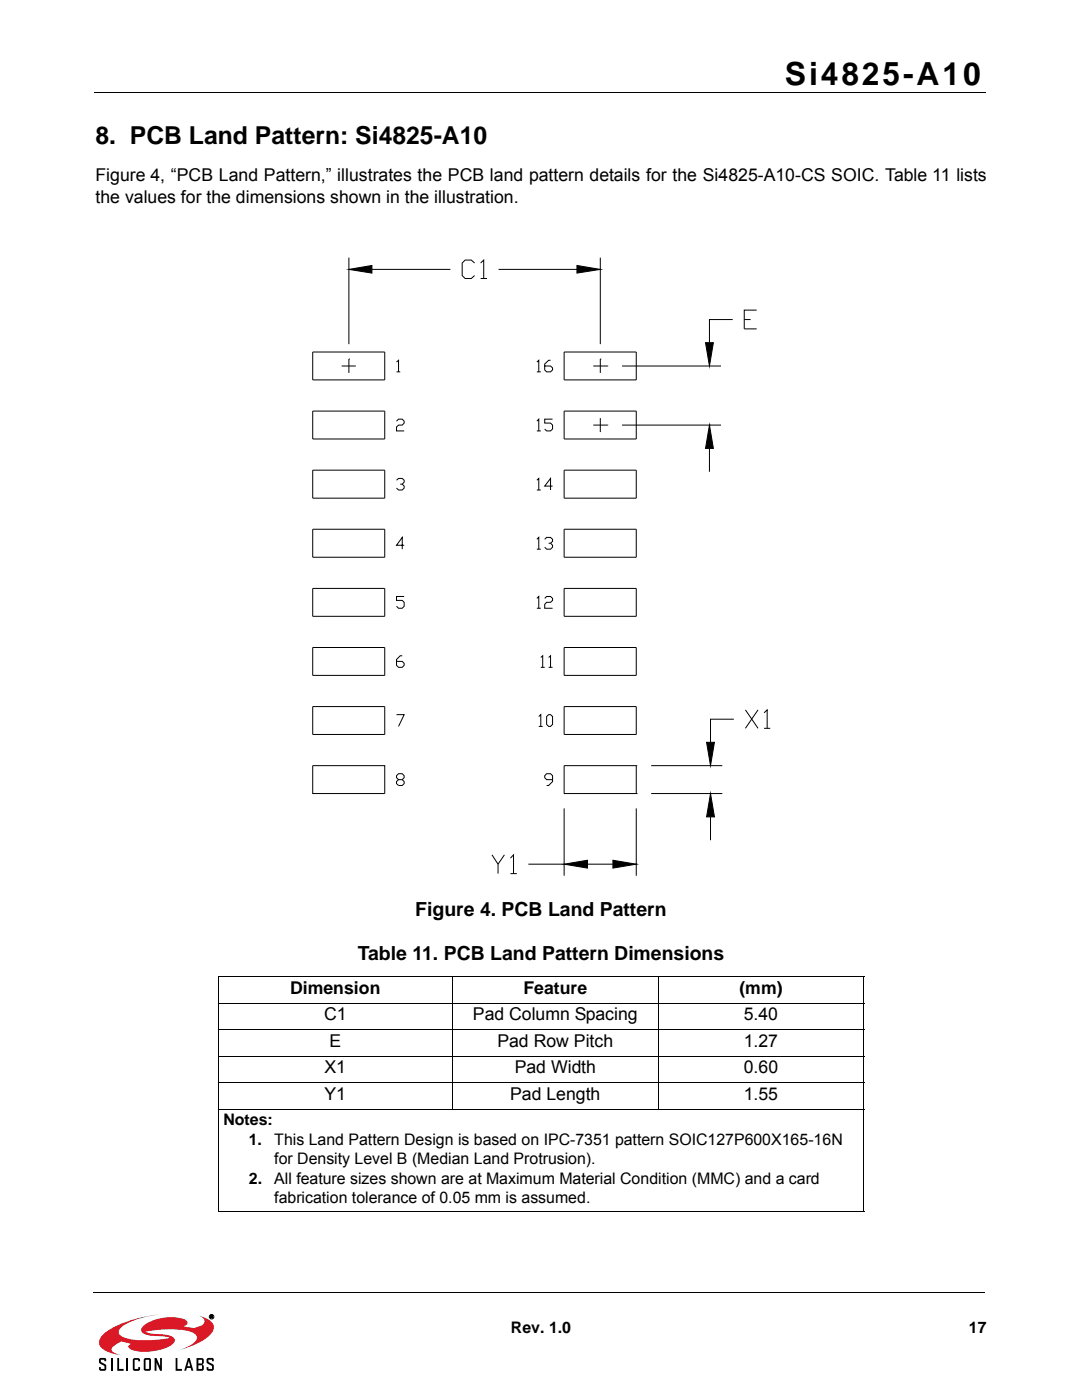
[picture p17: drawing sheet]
<svg xmlns="http://www.w3.org/2000/svg" width="216mm" height="279mm" viewBox="0 0 216 279" stroke-linecap="round" stroke-linejoin="round" font-family="sans-serif">
<defs><g id="words">
<text font-size="6.3" x="156.6" y="16.9">Si4825-A10</text>
<text font-size="4.9" x="19" y="28.7">8. PCB Land Pattern: Si4825-A10</text>
<g font-size="3.9">
<text x="82.9" y="182.7">Figure 4. PCB Land Pattern</text>
<text x="71.4" y="191.5">Table 11. PCB Land Pattern Dimensions</text>
</g>
<g font-size="3.5">
<text x="19" y="36.2">Figure 4, “PCB Land Pattern,” illustrates the PCB land pattern details for the Si4825-A10-CS SOIC. Table 11 lists</text>
<text x="19.1" y="40.4">the values for the dimensions shown in the illustration.</text>
<text x="57.9" y="198.4">Dimension</text>
<text x="64.7" y="203.6">C1</text>
<text x="94.4" y="203.6">Pad Column Spacing</text>
<text x="104.4" y="198.4">Feature</text>
<text x="147.5" y="198.4">(mm)</text>
<text x="148.4" y="203.6">5.40</text>
<text x="65.7" y="208.9">E</text>
<text x="99.3" y="208.9">Pad Row Pitch</text>
<text x="148.4" y="208.9">1.27</text>
<text x="64.7" y="214.2">X1</text>
<text x="102.7" y="214.2">Pad Width</text>
<text x="148.4" y="214.2">0.60</text>
<text x="64.7" y="219.5">Y1</text>
<text x="101.8" y="219.5">Pad Length</text>
<text x="148.4" y="219.5">1.55</text>
</g>
<g font-size="3.2">
<text x="44.6" y="224.6">Notes:</text>
<text x="49.7" y="228.5">1.</text>
<text x="54.7" y="228.5">This Land Pattern Design is based on IPC-7351 pattern SOIC127P600X165-16N</text>
<text x="54.7" y="232.3">for Density Level B (Median Land Protrusion).</text>
<text x="49.7" y="236.2">2.</text>
<text x="54.7" y="236.2">All feature sizes shown are at Maximum Material Condition (MMC) and a card</text>
<text x="54.7" y="240.1">fabrication tolerance of 0.05 mm is assumed.</text>
<text x="102" y="266">Rev. 1.0</text>
<text x="193.3" y="266">17</text>
</g>
</g></defs>
<path d="M20.7 266.2a21.4 21.4 0 0 1 9.7-3.7l1.5-.2a16.9 16.9 0 0 0-7.6 2.5 1.05 1.05 0 0 0-.6 1 1.05 1.05 0 0 0 .7 1 17 17 0 0 0 9 .3l.5-.1a11.4 11.4 0 0 0-3.8-.4l-.4-.1a1.42 1.42 0 0 1-1.5-1.1 2.83 2.83 0 0 1 1.8-1.7 9.2 9.2 0 0 1 7.1-.3 .66 .66 0 0 1 .3 .8 .66 .66 0 0 1-.7 .5h-.1a4.3 4.3 0 0 0 3.4-.1 .97 .97 0 0 0 .8-.9 .97 .97 0 0 0-.7-1l-.4-.1 .6 .1a2.73 2.73 0 0 1 2.4 2.4 5.5 5.5 0 0 1-3.4 3l-3.7 1.4a6.3 6.3 0 0 0 3.7-2.3 1.39 1.39 0 0 0-1.4-1.5 21.1 21.1 0 0 0-8.9 .1l1.1 .3a10.3 10.3 0 0 1 4.4 .8 .81 .81 0 0 1-.1 1.4 10.1 10.1 0 0 1-8.3 1l-.5-.6 .5-.5-1.9-.5-.6 .4a1.81 1.81 0 0 0-1.3 1.3l.6 .6 1.2 .5-1.6-.3a3.4 3.4 0 0 1-2.7-2 2.19 2.19 0 0 1 .9-2z" fill="#da1826"/>
<g fill="none" stroke="#000" stroke-width=".2">
<path d="M18.8 18.4h177.8M43.4 194.9h129.1M43.5 195v46.8M90.3 194.9v26.6M131.3 194.9v26.6M172.4 195v46.8M43.4 200.2h129.1M43.4 205.5h129.1M43.4 210.8h129.1M43.4 216.1h129.1M43.4 221.4h129.1M18.6 257.9h177.8"/>
<path d="M43.4 241.9h129.1M42 262.5l.4 .1-.1 .2 .2 .2-.4-.2-.1 .2zM42.1 262.6l.3 .1h-.3z"/>
<circle cx="42.2" cy="262.8" r=".45"/>
</g>
<g fill="#000">
<path d="M19.8 271.2l.3-.2h.7h.2l.2 .4v.3h-.4v-.3h-.7v.4l1.1 .7v.9l-.4 .2-.9-.1-.1-.7h.3v.4h.7v-.6l-.1-.1a1.14 1.14 0 0 1-1-.7zM23.4 271h.4v2.2h.9v.4h-1.3zM26.6 271.2l.3-.2h.7l.3 .2v.5h-.3v-.3h-.7v1.8h.7v-.4h.3v.4l-.1 .3-.9 .1-.3-.2zM30.8 271h.4l.7 1.7v-1.7h.4v2.6h-.4l-.7-1.7v1.7h-.4zM35 271h.4v2.2h.9v.4h-1.3zM41.3 271.2l.3-.2h.7h.2l.2 .4v.3h-.4v-.3h-.7v.4l1 .7v.9l-.3 .2-.9-.1-.2-.7h.4v.4h.7v-.6l-.1-.1a1.14 1.14 0 0 1-1-.7z"/>
<path d="M28.7 271.2v2.2l.3 .2 .9-.1 .2-.3v-2l-.3-.2h-.8zM29 271.4h.8v1.8h-.8z"/>
<path d="M37.5 271l-.7 2.6h.3l.2-.6h.8l.1 .6h.4l-.7-2.6zM37.7 271.6l.2 1.1h-.5z"/>
<path d="M39.2 271v2.6l1.3-.1 .2-.3v-.6l-.3-.3 .3-.3-.1-.8-.3-.2zM39.6 271.4h.7v.7h-.7zM39.6 272.5h.7v.7h-.7z"/>
<path d="M42 262.5l.4 .1-.1 .2 .2 .2-.4-.2-.1 .2zM42.1 262.6v.1h.3z"/>
</g>
<path d="M22.3 271v2.6M25.4 271v2.6" fill="none" stroke="#000" stroke-width=".36"/>
<path d="M59.5 46.8h96.9v131h-96.9z" fill="#fff"/>
<g fill="none" stroke="#000" stroke-width=".2">
<path d="M69.6 53.8l4.6-.8v1.5zM69.6 51.4v17.3M74.2 53.8h15.7M94.7 52.5l-.7-.6h-1.2l-.6 .6v2.5l.6 .6h1.2l.7-.6M95.9 52.5l.6-.6v3.7M95.9 55.6h1.3M99.5 53.8h15.6M115.1 53l4.7 .8-4.7 .7zM119.8 53.8h.1M119.8 51.4v17.3M62.4 70.3h14.4v5.5h-14.4zM68.2 73h2.8"/>
<path d="M69.6 71.6h.1M69.6 71.6v2.8M79.1 72.3l.4-.4v2.3M79.1 74.2h.8M107.1 72.3l.4-.4v2.3M107.1 74.2h.8M109.9 71.9h-.4l-.8 .7v1.2l.4 .4h.8l.4-.4v-.4l-.4-.4h-1.2M112.6 70.3h14.4v5.5h-14.4zM118.4 73h2.8M119.8 71.6h.1M119.8 71.6v2.8M121.2 73h.1"/>
<path d="M124.1 73h19.8M140.8 68.4h1.5l-.7 4.6zM146.2 63.8h-4.6v4.6M148.5 63.8h1.3M151 61.9h-2.5v3.7h2.5M62.4 82h14.4v5.6h-14.4zM62.4 93.8h14.4v5.6h-14.4zM79.1 84.1l.4-.4h.8l.3 .4v.3l-.3 .4h-.8l-.4 .4v.8h1.5M79.1 95.8l.4-.3h.8l.3 .3v.4l-.3 .4h-.4M80.3 96.6l.3 .4v.4l-.3 .4h-.8l-.4-.4M107.1 95.8l.4-.3v2.3M107.1 84.1l.4-.4v2.3"/>
<path d="M107.1 97.8h.8M107.1 86h.8M110.3 83.7h-1.6v.7h1.2l.4 .4v.8l-.4 .4h-.8l-.4-.4M110.3 97h-1.6l1.2-1.5v2.3M112.6 93.8h14.4v5.6h-14.4zM112.6 82h14.4v5.6h-14.4zM118.4 84.8h2.8M119.8 83.4v2.8M121.2 84.8h.1M124.1 84.8h19.8M141.6 84.8l.7 4.7h-1.5zM141.6 84.8h.1"/>
<path d="M141.6 89.5v4.6M62.4 105.6h14.4v5.6h-14.4zM62.4 117.4h14.4v5.6h-14.4zM80.6 119h-1.5v.8h1.2l.3 .4v.8l-.3 .4h-.8l-.4-.4M80.6 108.8h-1.5l1.2-1.5v2.3M107.1 119.4l.4-.4v2.4M107.1 107.6l.4-.3v2.3M107.1 109.6h.8M108.7 119.4l.4-.4h.8l.4 .4v.4l-.4 .4h-.8l-.4 .4v.8h1.6M108.7 107.6l.4-.3h.8l.4 .3v.4l-.4 .4h-.4M109.9 108.4l.4 .4v.4l-.4 .4h-.8l-.4-.4M112.6 117.4h14.4v5.6h-14.4z"/>
<path d="M112.6 105.6h14.4v5.6h-14.4zM62.4 129.2h14.4v5.6h-14.4zM80.3 130.9h-.4l-.8 .7v1.2l.4 .4h.8l.3-.4v-.4l-.3-.4h-1.2M107.1 121.4h.8M107.9 131.2l.4-.3v2.3M107.9 133.2h.8M109.5 131.2l.4-.3v2.3M109.5 133.2h.8M112.6 129.2h14.4v5.6h-14.4zM62.4 152.8h14.4v5.6h-14.4zM62.4 141h14.4v5.6h-14.4zM79.1 142.6h1.5l-1.1 2.4"/>
<path d="M79.5 155.6l-.4-.4v-.4l.4-.4h.8l.3 .4v.4l-.3 .4h-.8l-.4 .4v.4l.4 .4h.8l.3-.4v-.4l-.3-.4M107.5 143l.4-.4v2.4M107.5 145h.8M109.1 143l.4-.4h.4l.4 .4v1.6l-.4 .4h-.4l-.4-.4zM110.3 155.6h-1.2l-.4-.4v-.4l.4-.4h.8l.4 .4v1.2l-.8 .8h-.4M112.6 158.4h.1M112.6 141h14.4v5.6h-14.4zM112.6 158.4h14.4M127 152.8h.1M127 158.4h.1M127 152.8v5.6M127 152.8h-14.4v5.6"/>
<path d="M129.9 152.8h14.2M129.9 158.4h14.2M141 148.1h1.6l-.8 4.7zM141.8 158.4l.8 4.6h-1.6zM141.8 158.4h.1M146.4 143.5h-4.6v4.6M148.7 141.7l2.6 3.7M151.3 141.7l-2.6 3.7M152.5 142.3l.6-.6v3.7M152.5 145.4h1.2M98.2 170.6l1.2 1.9v1.8M100.6 170.6l-1.2 1.9"/>
<path d="M101.9 171.3l.6-.7v3.7M101.9 174.3h1.2M105.4 172.5h7.2M112.6 172.5l4.6-.8v1.5zM112.6 161.3v13.5M117.2 172.5h5.1M122.3 171.7l4.7 .8-4.7 .7zM127 172.5h.1M127 161.3v13.5M141.8 163v4.7"/>
</g>
<path d="M69.6 53.8l4.6-.8v1.5zM115.1 53l4.7 .8-4.7 .7zM140.8 68.4h1.5l-.7 4.6zM141.6 84.8l.7 4.7h-1.5zM141 148.1h1.6l-.8 4.7zM112.6 172.5l4.6-.8v1.5zM122.3 171.7l4.7 .8-4.7 .7zM141.8 158.4l.8 4.6h-1.6z" fill="#000"/>
<use href="#words"/>
</svg>
